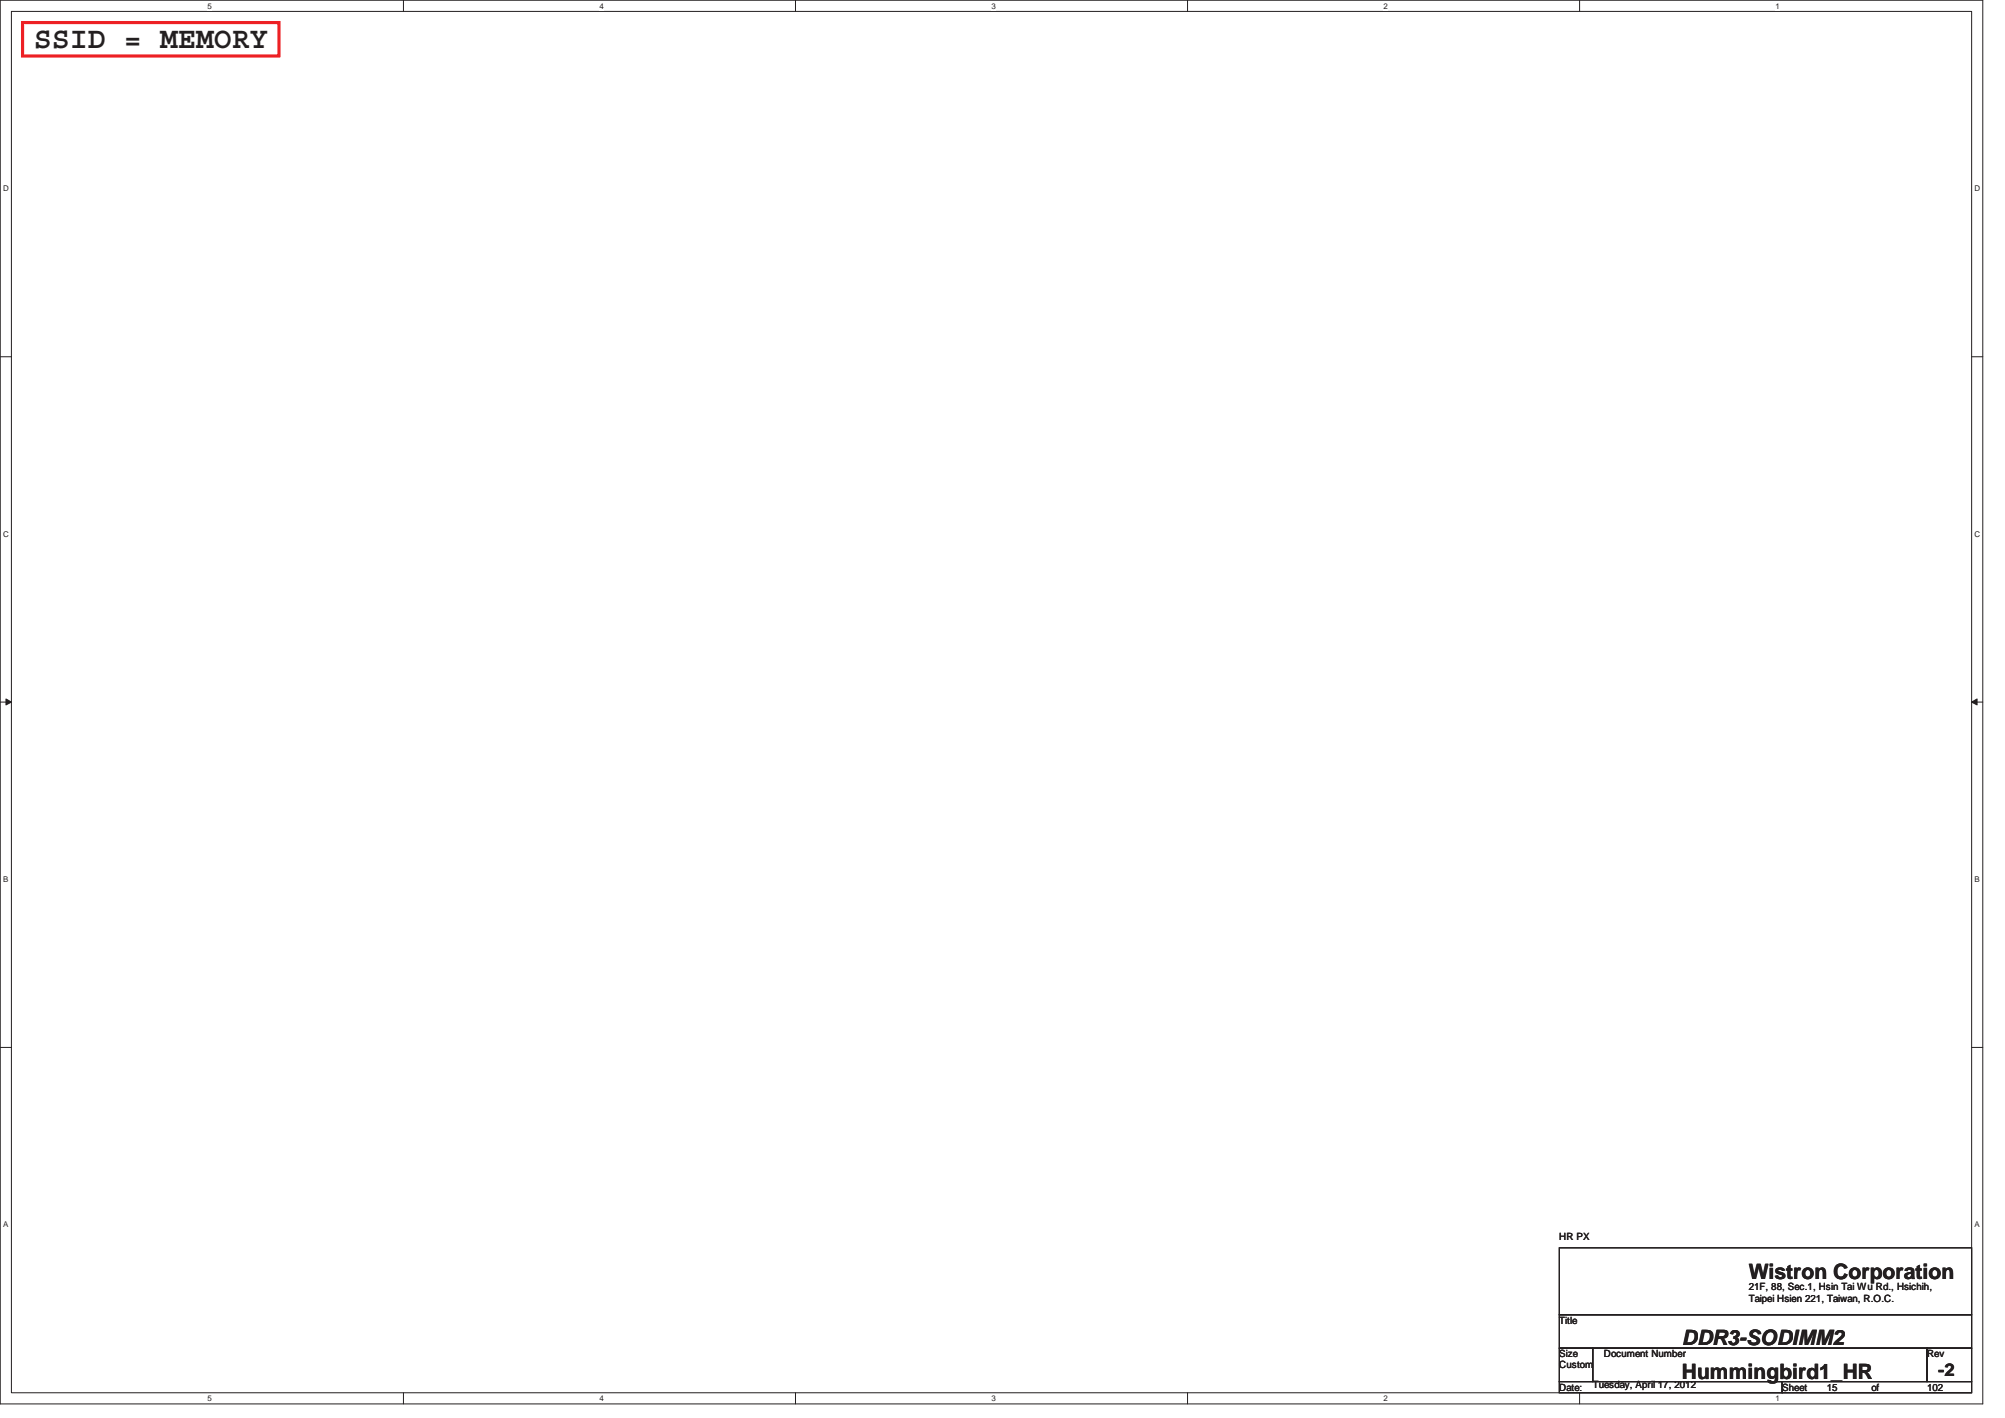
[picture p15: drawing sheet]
<svg xmlns="http://www.w3.org/2000/svg" width="297mm" height="210mm" viewBox="0 0 297 210" stroke-linecap="round" stroke-linejoin="round" font-family="sans-serif">
<defs><g id="words">
<text font-size="4.4" fill="#231f20" x="5" y="7.1">SSID = MEMORY</text>
<g font-size="3.1" fill="#231f20">
<text x="259.1" y="189.4">Wistron Corporation</text>
<text x="249.2" y="199.2">DDR3-SODIMM2</text>
<text x="249.2" y="204.2">Hummingbird1_HR</text>
</g>
<text font-size="2.6" fill="#231f20" x="287.1" y="203.7">-2</text>
<g font-size="1.5" fill="#231f20">
<text x="231" y="183.7">HR PX</text>
<text x="259.1" y="191.1">21F, 88, Sec.1, Hsin Tai Wu Rd., Hsichih,</text>
<text x="231" y="196">Title</text>
<text x="259.1" y="192.8">Taipei Hsien 221, Taiwan, R.O.C.</text>
<text x="231" y="201">Size</text>
<text x="231" y="202.6">Custom</text>
<text x="237.6" y="201">Document Number</text>
<text x="285.5" y="201">Rev</text>
<text x="231" y="205.9">Date:</text>
<text x="236" y="205.6">Tuesday, April 17, 2012</text>
<text x="264" y="205.9">Sheet</text>
<text x="270.6" y="205.9">15</text>
<text x="277.2" y="205.9">of</text>
<text x="285.5" y="205.9">102</text>
</g>
<g font-size="1.2" fill="#231f20">
<text x="30.7" y="1.3">5</text>
<text x="88.8" y="1.3">4</text>
<text x="146.9" y="1.3">3</text>
<text x="205" y="1.3">2</text>
<text x="263.1" y="1.3">1</text>
<text x=".5" y="28.3">D</text>
<text x="292.5" y="28.3">D</text>
<text x=".5" y="79.5">C</text>
<text x="292.5" y="79.5">C</text>
<text x=".5" y="130.6">B</text>
<text x="292.5" y="130.6">B</text>
<text x=".5" y="181.7">A</text>
<text x="292.5" y="181.7">A</text>
<text x="30.7" y="207.5">5</text>
<text x="88.8" y="207.5">4</text>
<text x="146.9" y="207.5">3</text>
<text x="205" y="207.5">2</text>
<text x="263.1" y="207.5">1</text>
</g>
</g></defs>
<path d="M0 0h293.7v207.9h-293.7zM1.7 1.7h290.4v204.5h-290.4z" fill="none" stroke="#231f20" stroke-width=".15"/>
<g fill="#fff">
<path d="M30.7 .3h.6v1.3h-.6z"/>
<path d="M30.7 206.5h.6v1.3h-.6z"/>
</g>
<path d="M59.8 0v1.7M59.8 206.2v1.7" fill="none" stroke="#231f20" stroke-width=".15"/>
<g fill="#fff">
<path d="M88.8 .3h.6v1.3h-.6z"/>
<path d="M88.8 206.5h.6v1.3h-.6z"/>
</g>
<path d="M117.9 0v1.7M117.9 206.2v1.7" fill="none" stroke="#231f20" stroke-width=".15"/>
<g fill="#fff">
<path d="M146.9 .3h.6v1.3h-.6z"/>
<path d="M146.9 206.5h.6v1.3h-.6z"/>
</g>
<path d="M175.9 0v1.7M175.9 206.2v1.7" fill="none" stroke="#231f20" stroke-width=".15"/>
<g fill="#fff">
<path d="M205 .3h.6v1.3h-.6z"/>
<path d="M205 206.5h.6v1.3h-.6z"/>
</g>
<path d="M234 0v1.7M234 206.2v1.7" fill="none" stroke="#231f20" stroke-width=".15"/>
<g fill="#fff">
<path d="M263.1 .3h.5v1.3h-.5z"/>
<path d="M263.1 206.5h.5v1.3h-.5z"/>
<path d="M.5 27.3h.8v1.3h-.8z"/>
<path d="M292.5 27.3h.8v1.3h-.8z"/>
<path d="M.5 78.4h.8v1.3h-.8z"/>
<path d="M292.5 78.4h.8v1.3h-.8z"/>
</g>
<path d="M0 52.8h1.7M292.1 52.8h1.6" fill="none" stroke="#231f20" stroke-width=".15"/>
<g fill="#fff">
<path d="M.5 129.5h.7v1.3h-.7z"/>
<path d="M292.5 129.5h.7v1.3h-.7z"/>
</g>
<path d="M0 104h1.7M292.1 104h1.6" fill="none" stroke="#231f20" stroke-width=".15"/>
<path d="M.9 103.5l.8 .5-.8 .4z" fill="#231f20"/>
<path d="M.9 103.5l.8 .5-.8 .4z" fill="none" stroke="#231f20" stroke-width=".15"/>
<path d="M292.1 104l.8-.5v.9z" fill="#231f20"/>
<path d="M292.1 104l.8-.5v.9z" fill="none" stroke="#231f20" stroke-width=".15"/>
<g fill="#fff">
<path d="M.5 180.7h.7v1.3h-.7z"/>
<path d="M292.5 180.7h.7v1.3h-.7z"/>
</g>
<path d="M0 155.1h1.7M292.1 155.1h1.6M231 184.8h61.1v9.9h-61.1zM231 194.7h61.1v4.9h-61.1zM231 199.6h5v5h-5zM236 199.6h49.5v5h-49.5zM285.5 199.6h6.6v5h-6.6zM231 204.6h33v1.6h-33zM264 204.6h28.1v1.6h-28.1z" fill="none" stroke="#231f20" stroke-width=".15"/>
<path d="M3.3 3.3h38v5h-38z" fill="none" stroke="#ed2024" stroke-width=".47"/>
<use href="#words"/>
</svg>
